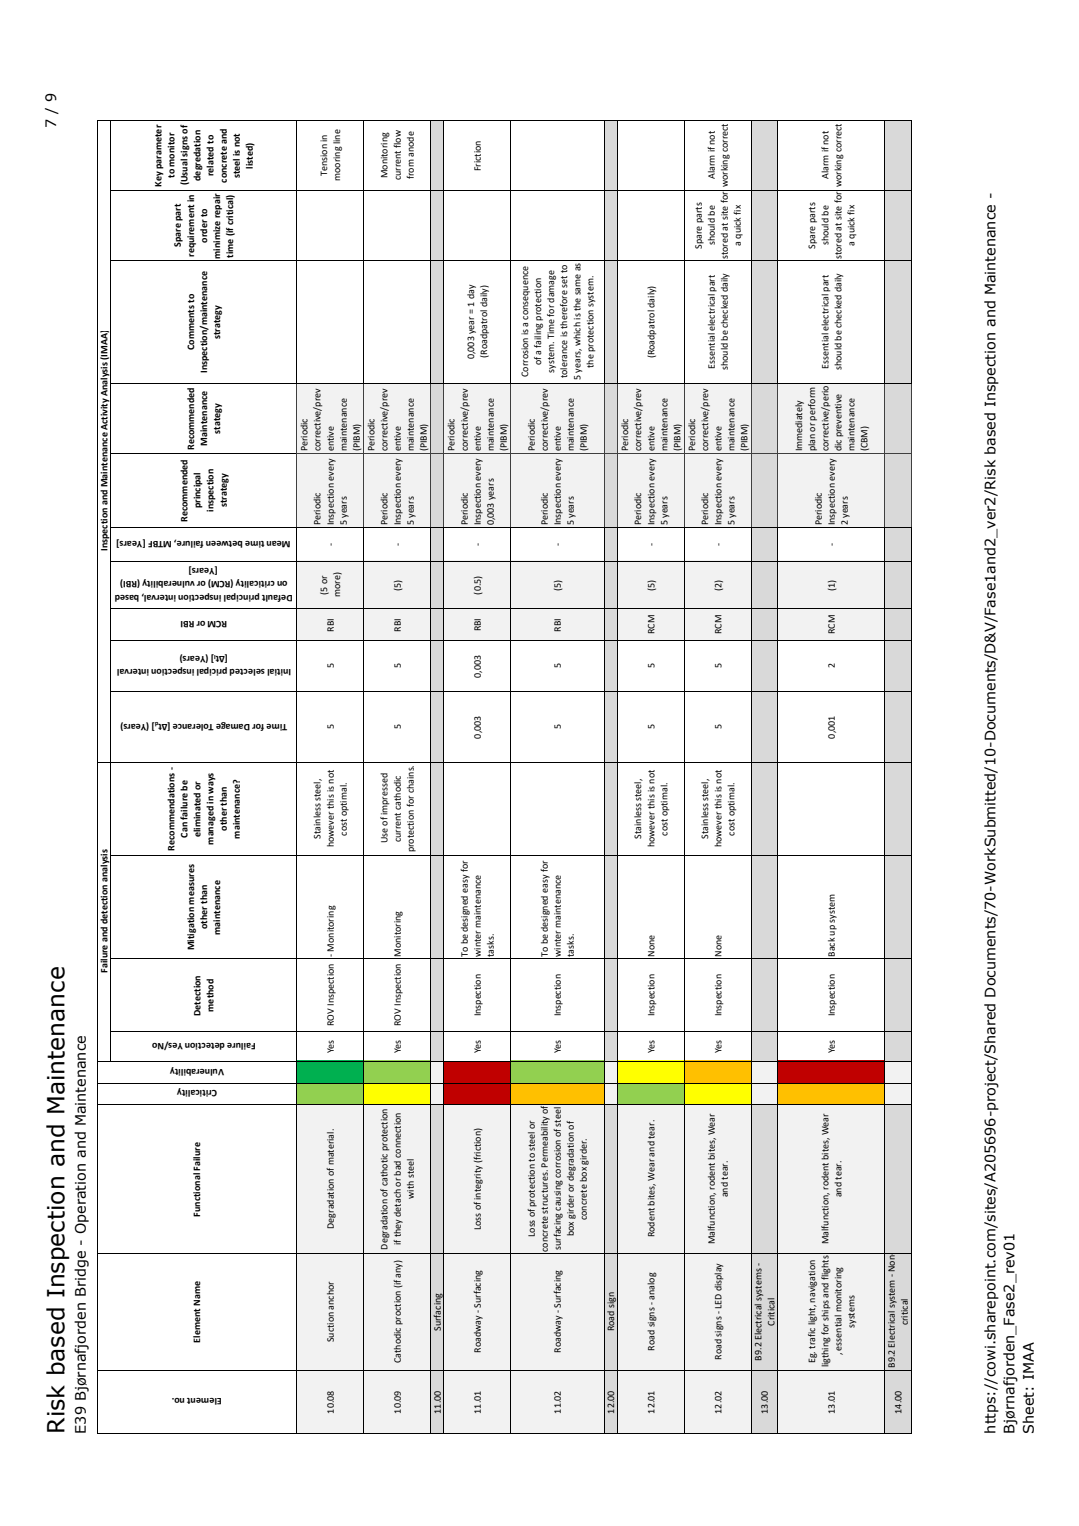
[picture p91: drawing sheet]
<svg xmlns="http://www.w3.org/2000/svg" width="210mm" height="297mm" viewBox="0 0 210 297" stroke-linecap="round" stroke-linejoin="round" font-family="sans-serif">
<defs><g id="words">
<text font-size="4.6" x="12.5" y="279.1" transform="rotate(-90 12.5 279.1)">Risk based Inspection and Maintenance</text>
<g font-size="2.8">
<text x="10.9" y="25" transform="rotate(-90 10.9 25)">7 / 9</text>
<text x="16.7" y="279.1" transform="rotate(-90 16.7 279.1)">E39 Bjørnafjorden Bridge - Operation and Maintenance</text>
<text x="193.7" y="279.1" transform="rotate(-90 193.7 279.1)">https://cowi.sharepoint.com/sites/A205696-project/Shared Documents/70-WorkSubmitted/10-Documents/D&amp;V/Fase1and2_ver2/Risk based Inspection and Maintenance -</text>
<text x="197.4" y="279.1" transform="rotate(-90 197.4 279.1)">Bjørnafjorden_Fase2_rev01</text>
<text x="201.2" y="279.1" transform="rotate(-90 201.2 279.1)">Sheet: IMAA</text>
</g>
<g font-size="1.9">
<text x="34" y="34.6" transform="rotate(-90 34 34.6)">to monitor</text>
<text x="39" y="35.2" transform="rotate(-90 39 35.2)">degredation</text>
<text x="41.6" y="34.3" transform="rotate(-90 41.6 34.3)">related to</text>
<text x="44.1" y="35.5" transform="rotate(-90 44.1 35.5)">concrete and</text>
<text x="46.7" y="34.7" transform="rotate(-90 46.7 34.7)">steel is not</text>
<text x="49.2" y="32.8" transform="rotate(-90 49.2 32.8)">listed)</text>
<text x="63.7" y="34.3" transform="rotate(-90 63.7 34.3)">Tension in</text>
<text x="66.2" y="35.2" transform="rotate(-90 66.2 35.2)">mooring line</text>
<text x="75.4" y="34.7" transform="rotate(-90 75.4 34.7)">Monitoring</text>
<text x="78" y="35.1" transform="rotate(-90 78 35.1)">current flow</text>
<text x="80.5" y="34.9" transform="rotate(-90 80.5 34.9)">from anode</text>
<text x="93.6" y="33.3" transform="rotate(-90 93.6 33.3)">Friction</text>
<text x="139.1" y="34.9" transform="rotate(-90 139.1 34.9)">Alarm if not</text>
<text x="161.2" y="34.9" transform="rotate(-90 161.2 34.9)">Alarm if not</text>
<text x="31.4" y="36.3" transform="rotate(-90 31.4 36.3)">Key parameter</text>
<text x="36.5" y="36.1" transform="rotate(-90 36.5 36.1)">(Usual signs of</text>
<text x="141.6" y="36.5" transform="rotate(-90 141.6 36.5)">working correct</text>
<text x="163.7" y="36.5" transform="rotate(-90 163.7 36.5)">working correct</text>
<text x="40.3" y="47.2" transform="rotate(-90 40.3 47.2)">order to</text>
<text x="139.1" y="47.7" transform="rotate(-90 139.1 47.7)">should be</text>
<text x="144.2" y="47.8" transform="rotate(-90 144.2 47.8)">a quick fix</text>
<text x="161.2" y="47.7" transform="rotate(-90 161.2 47.7)">should be</text>
<text x="166.3" y="47.8" transform="rotate(-90 166.3 47.8)">a quick fix</text>
<text x="35.2" y="48.1" transform="rotate(-90 35.2 48.1)">Spare part</text>
<text x="37.8" y="50" transform="rotate(-90 37.8 50)">requirement in</text>
<text x="42.8" y="50.4" transform="rotate(-90 42.8 50.4)">minimize repair</text>
<text x="45.4" y="50.2" transform="rotate(-90 45.4 50.2)">time (if critical)</text>
<text x="136.6" y="48.4" transform="rotate(-90 136.6 48.4)">Spare parts</text>
<text x="141.6" y="50.5" transform="rotate(-90 141.6 50.5)">stored at site for</text>
<text x="158.7" y="48.4" transform="rotate(-90 158.7 48.4)">Spare parts</text>
<text x="163.7" y="50.5" transform="rotate(-90 163.7 50.5)">stored at site for</text>
<text x="37.8" y="68.1" transform="rotate(-90 37.8 68.1)">Comments to</text>
<text x="42.8" y="66" transform="rotate(-90 42.8 66)">strategy</text>
<text x="92.3" y="69.9" transform="rotate(-90 92.3 69.9)">0,003 year = 1 day</text>
<text x="94.8" y="69.7" transform="rotate(-90 94.8 69.7)">(Roadpatrol daily)</text>
<text x="105.3" y="71.1" transform="rotate(-90 105.3 71.1)">of a failing protection</text>
<text x="115.5" y="71.6" transform="rotate(-90 115.5 71.6)">the protection system.</text>
<text x="127.3" y="69.8" transform="rotate(-90 127.3 69.8)">(Roadpatrol daily)</text>
<text x="139.1" y="71.8" transform="rotate(-90 139.1 71.8)">Essential electrical part</text>
<text x="161.2" y="71.8" transform="rotate(-90 161.2 71.8)">Essential electrical part</text>
<text x="40.3" y="72.6" transform="rotate(-90 40.3 72.6)">Inspection/maintenance</text>
<text x="102.8" y="73.4" transform="rotate(-90 102.8 73.4)">Corrosion is a consequence</text>
<text x="107.9" y="72.5" transform="rotate(-90 107.9 72.5)">system. Time for damage</text>
<text x="110.4" y="73.6" transform="rotate(-90 110.4 73.6)">tolerance is therefore set to</text>
<text x="112.9" y="74" transform="rotate(-90 112.9 74)">5 years, which is the same as</text>
<text x="141.6" y="72" transform="rotate(-90 141.6 72)">should be checked daily</text>
<text x="163.7" y="72" transform="rotate(-90 163.7 72)">should be checked daily</text>
<text x="37.8" y="87.6" transform="rotate(-90 37.8 87.6)">Recommended</text>
<text x="40.3" y="86.8" transform="rotate(-90 40.3 86.8)">Maintenance</text>
<text x="42.8" y="84.4" transform="rotate(-90 42.8 84.4)">stategy</text>
<text x="59.9" y="87.9" transform="rotate(-90 59.9 87.9)">Periodic</text>
<text x="62.4" y="87.9" transform="rotate(-90 62.4 87.9)">corrective/prev</text>
<text x="64.9" y="87.9" transform="rotate(-90 64.9 87.9)">entive</text>
<text x="67.5" y="87.9" transform="rotate(-90 67.5 87.9)">maintenance</text>
<text x="70" y="87.9" transform="rotate(-90 70 87.9)">(PIBM)</text>
<text x="72.9" y="87.9" transform="rotate(-90 72.9 87.9)">Periodic</text>
<text x="75.4" y="87.9" transform="rotate(-90 75.4 87.9)">corrective/prev</text>
<text x="78" y="87.9" transform="rotate(-90 78 87.9)">entive</text>
<text x="80.5" y="87.9" transform="rotate(-90 80.5 87.9)">maintenance</text>
<text x="83.1" y="87.9" transform="rotate(-90 83.1 87.9)">(PIBM)</text>
<text x="88.5" y="87.9" transform="rotate(-90 88.5 87.9)">Periodic</text>
<text x="91" y="87.9" transform="rotate(-90 91 87.9)">corrective/prev</text>
<text x="93.6" y="87.9" transform="rotate(-90 93.6 87.9)">entive</text>
<text x="96.1" y="87.9" transform="rotate(-90 96.1 87.9)">maintenance</text>
<text x="98.6" y="87.9" transform="rotate(-90 98.6 87.9)">(PIBM)</text>
<text x="104.1" y="87.9" transform="rotate(-90 104.1 87.9)">Periodic</text>
<text x="106.6" y="87.9" transform="rotate(-90 106.6 87.9)">corrective/prev</text>
<text x="109.1" y="87.9" transform="rotate(-90 109.1 87.9)">entive</text>
<text x="111.7" y="87.9" transform="rotate(-90 111.7 87.9)">maintenance</text>
<text x="114.2" y="87.9" transform="rotate(-90 114.2 87.9)">(PIBM)</text>
<text x="122.3" y="87.9" transform="rotate(-90 122.3 87.9)">Periodic</text>
<text x="124.8" y="87.9" transform="rotate(-90 124.8 87.9)">corrective/prev</text>
<text x="127.3" y="87.9" transform="rotate(-90 127.3 87.9)">entive</text>
<text x="129.9" y="87.9" transform="rotate(-90 129.9 87.9)">maintenance</text>
<text x="132.4" y="87.9" transform="rotate(-90 132.4 87.9)">(PIBM)</text>
<text x="135.3" y="87.9" transform="rotate(-90 135.3 87.9)">Periodic</text>
<text x="137.8" y="87.9" transform="rotate(-90 137.8 87.9)">corrective/prev</text>
<text x="140.4" y="87.9" transform="rotate(-90 140.4 87.9)">entive</text>
<text x="142.9" y="87.9" transform="rotate(-90 142.9 87.9)">maintenance</text>
<text x="145.5" y="87.9" transform="rotate(-90 145.5 87.9)">(PIBM)</text>
<text x="156.1" y="87.9" transform="rotate(-90 156.1 87.9)">Immediately</text>
<text x="158.7" y="87.9" transform="rotate(-90 158.7 87.9)">plan or perform</text>
<text x="161.2" y="87.9" transform="rotate(-90 161.2 87.9)">corrective/perio</text>
<text x="163.7" y="87.9" transform="rotate(-90 163.7 87.9)">dic preventive</text>
<text x="166.3" y="87.9" transform="rotate(-90 166.3 87.9)">maintenance</text>
<text x="168.8" y="87.9" transform="rotate(-90 168.8 87.9)">(CBM)</text>
<text x="36.5" y="101.6" transform="rotate(-90 36.5 101.6)">Recommended</text>
<text x="39" y="99" transform="rotate(-90 39 99)">principal</text>
<text x="41.6" y="99.6" transform="rotate(-90 41.6 99.6)">inspection</text>
<text x="44.1" y="98.7" transform="rotate(-90 44.1 98.7)">strategy</text>
<text x="20.9" y="107.3" transform="rotate(-90 20.9 107.3)">Inspection and Maintenance Activity Analysis (IMAA)</text>
<text x="56.6" y="105.2" transform="rotate(-180 56.6 105.2)">Mean time between failure, MTBF [Years]</text>
<text x="62.4" y="102.3" transform="rotate(-90 62.4 102.3)">Periodic</text>
<text x="64.9" y="106.2" transform="rotate(-90 64.9 106.2)">-</text>
<text x="64.9" y="102.3" transform="rotate(-90 64.9 102.3)">Inspection every</text>
<text x="67.5" y="102.3" transform="rotate(-90 67.5 102.3)">5 years</text>
<text x="75.4" y="102.3" transform="rotate(-90 75.4 102.3)">Periodic</text>
<text x="78" y="106.2" transform="rotate(-90 78 106.2)">-</text>
<text x="78" y="102.3" transform="rotate(-90 78 102.3)">Inspection every</text>
<text x="80.5" y="102.3" transform="rotate(-90 80.5 102.3)">5 years</text>
<text x="91" y="102.3" transform="rotate(-90 91 102.3)">Periodic</text>
<text x="93.6" y="106.2" transform="rotate(-90 93.6 106.2)">-</text>
<text x="93.6" y="102.3" transform="rotate(-90 93.6 102.3)">Inspection every</text>
<text x="96.1" y="102.3" transform="rotate(-90 96.1 102.3)">0,003 years</text>
<text x="106.6" y="102.3" transform="rotate(-90 106.6 102.3)">Periodic</text>
<text x="109.1" y="106.2" transform="rotate(-90 109.1 106.2)">-</text>
<text x="109.1" y="102.3" transform="rotate(-90 109.1 102.3)">Inspection every</text>
<text x="111.7" y="102.3" transform="rotate(-90 111.7 102.3)">5 years</text>
<text x="124.8" y="102.3" transform="rotate(-90 124.8 102.3)">Periodic</text>
<text x="127.3" y="106.2" transform="rotate(-90 127.3 106.2)">-</text>
<text x="127.3" y="102.3" transform="rotate(-90 127.3 102.3)">Inspection every</text>
<text x="129.9" y="102.3" transform="rotate(-90 129.9 102.3)">5 years</text>
<text x="137.8" y="102.3" transform="rotate(-90 137.8 102.3)">Periodic</text>
<text x="140.4" y="106.2" transform="rotate(-90 140.4 106.2)">-</text>
<text x="140.4" y="102.3" transform="rotate(-90 140.4 102.3)">Inspection every</text>
<text x="142.9" y="102.3" transform="rotate(-90 142.9 102.3)">5 years</text>
<text x="159.9" y="102.3" transform="rotate(-90 159.9 102.3)">Periodic</text>
<text x="162.5" y="106.2" transform="rotate(-90 162.5 106.2)">-</text>
<text x="162.5" y="102.3" transform="rotate(-90 162.5 102.3)">Inspection every</text>
<text x="165" y="102.3" transform="rotate(-90 165 102.3)">2 years</text>
<text x="42.4" y="110.6" transform="rotate(-180 42.4 110.6)">[Years]</text>
<text x="56" y="113.2" transform="rotate(-180 56 113.2)">on criticality (RCM) or vulnerability (RBI)</text>
<text x="57" y="115.7" transform="rotate(-180 57 115.7)">Default principal inspection interval, based</text>
<text x="63.7" y="115.7" transform="rotate(-90 63.7 115.7)">(5 or</text>
<text x="66.2" y="116.2" transform="rotate(-90 66.2 116.2)">more)</text>
<text x="78" y="115" transform="rotate(-90 78 115)">(5)</text>
<text x="93.6" y="115.7" transform="rotate(-90 93.6 115.7)">(0.5)</text>
<text x="109.1" y="115" transform="rotate(-90 109.1 115)">(5)</text>
<text x="127.3" y="115" transform="rotate(-90 127.3 115)">(5)</text>
<text x="140.4" y="115" transform="rotate(-90 140.4 115)">(2)</text>
<text x="162.5" y="115" transform="rotate(-90 162.5 115)">(1)</text>
<text x="44.2" y="120.9" transform="rotate(-180 44.2 120.9)">RCM or RBI</text>
<text x="64.9" y="122.9" transform="rotate(-90 64.9 122.9)">RBI</text>
<text x="78" y="122.9" transform="rotate(-90 78 122.9)">RBI</text>
<text x="93.6" y="122.9" transform="rotate(-90 93.6 122.9)">RBI</text>
<text x="109.1" y="122.9" transform="rotate(-90 109.1 122.9)">RBI</text>
<text x="127.3" y="123.4" transform="rotate(-90 127.3 123.4)">RCM</text>
<text x="140.4" y="123.4" transform="rotate(-90 140.4 123.4)">RCM</text>
<text x="162.5" y="123.4" transform="rotate(-90 162.5 123.4)">RCM</text>
<text x="44.4" y="127.8" transform="rotate(-180 44.4 127.8)">[∆t ] (Years)</text>
<text x="56.6" y="130.3" transform="rotate(-180 56.6 130.3)">Initial selected pricipal inspection interval</text>
<text x="64.9" y="130.1" transform="rotate(-90 64.9 130.1)">5</text>
<text x="78" y="130.1" transform="rotate(-90 78 130.1)">5</text>
<text x="93.6" y="131.9" transform="rotate(-90 93.6 131.9)">0,003</text>
<text x="109.1" y="130.1" transform="rotate(-90 109.1 130.1)">5</text>
<text x="127.3" y="130.1" transform="rotate(-90 127.3 130.1)">5</text>
<text x="140.4" y="130.1" transform="rotate(-90 140.4 130.1)">5</text>
<text x="162.5" y="130.1" transform="rotate(-90 162.5 130.1)">2</text>
<text x="55.9" y="140.9" transform="rotate(-180 55.9 140.9)">Time for Damage Tolerance [∆t ] (Years)</text>
<text x="64.9" y="142" transform="rotate(-90 64.9 142)">5</text>
<text x="78" y="142" transform="rotate(-90 78 142)">5</text>
<text x="93.6" y="143.8" transform="rotate(-90 93.6 143.8)">0,003</text>
<text x="109.1" y="142" transform="rotate(-90 109.1 142)">5</text>
<text x="127.3" y="142" transform="rotate(-90 127.3 142)">5</text>
<text x="140.4" y="142" transform="rotate(-90 140.4 142)">5</text>
<text x="162.5" y="143.8" transform="rotate(-90 162.5 143.8)">0,001</text>
<text x="44.1" y="161.7" transform="rotate(-90 44.1 161.7)">other than</text>
<text x="34" y="165.6" transform="rotate(-90 34 165.6)">Recommendations -</text>
<text x="36.5" y="163.1" transform="rotate(-90 36.5 163.1)">Can failure be</text>
<text x="39" y="163" transform="rotate(-90 39 163)">eliminated or</text>
<text x="41.6" y="164.4" transform="rotate(-90 41.6 164.4)">managed in ways</text>
<text x="46.7" y="163.2" transform="rotate(-90 46.7 163.2)">maintenance?</text>
<text x="62.4" y="163.2" transform="rotate(-90 62.4 163.2)">Stainless steel,</text>
<text x="64.9" y="164.9" transform="rotate(-90 64.9 164.9)">however this is not</text>
<text x="67.5" y="162.6" transform="rotate(-90 67.5 162.6)">cost optimal.</text>
<text x="75.4" y="164.2" transform="rotate(-90 75.4 164.2)">Use of impressed</text>
<text x="78" y="164" transform="rotate(-90 78 164)">current cathodic</text>
<text x="80.5" y="165.9" transform="rotate(-90 80.5 165.9)">protection for chains.</text>
<text x="124.8" y="163.2" transform="rotate(-90 124.8 163.2)">Stainless steel,</text>
<text x="127.3" y="164.9" transform="rotate(-90 127.3 164.9)">however this is not</text>
<text x="129.9" y="162.6" transform="rotate(-90 129.9 162.6)">cost optimal.</text>
<text x="137.8" y="163.2" transform="rotate(-90 137.8 163.2)">Stainless steel,</text>
<text x="140.4" y="164.9" transform="rotate(-90 140.4 164.9)">however this is not</text>
<text x="142.9" y="162.6" transform="rotate(-90 142.9 162.6)">cost optimal.</text>
<text x="37.8" y="185" transform="rotate(-90 37.8 185)">Mitigation measures</text>
<text x="40.3" y="180.8" transform="rotate(-90 40.3 180.8)">other than</text>
<text x="42.8" y="181.9" transform="rotate(-90 42.8 181.9)">maintenance</text>
<text x="20.9" y="189.4" transform="rotate(-90 20.9 189.4)">Failure and detection analysis</text>
<text x="91" y="186.3" transform="rotate(-90 91 186.3)">To be designed easy for</text>
<text x="93.6" y="186.3" transform="rotate(-90 93.6 186.3)">winter maintenance</text>
<text x="96.1" y="186.3" transform="rotate(-90 96.1 186.3)">tasks.</text>
<text x="106.6" y="186.3" transform="rotate(-90 106.6 186.3)">To be designed easy for</text>
<text x="109.1" y="186.3" transform="rotate(-90 109.1 186.3)">winter maintenance</text>
<text x="111.7" y="186.3" transform="rotate(-90 111.7 186.3)">tasks.</text>
<text x="127.3" y="186.3" transform="rotate(-90 127.3 186.3)">None</text>
<text x="140.4" y="186.3" transform="rotate(-90 140.4 186.3)">None</text>
<text x="162.5" y="186.3" transform="rotate(-90 162.5 186.3)">Back up system</text>
<text x="39" y="197.8" transform="rotate(-90 39 197.8)">Detection</text>
<text x="41.6" y="196.9" transform="rotate(-90 41.6 196.9)">method</text>
<text x="93.6" y="197.9" transform="rotate(-90 93.6 197.9)">Inspection</text>
<text x="109.1" y="197.9" transform="rotate(-90 109.1 197.9)">Inspection</text>
<text x="127.3" y="197.9" transform="rotate(-90 127.3 197.9)">Inspection</text>
<text x="140.4" y="197.9" transform="rotate(-90 140.4 197.9)">Inspection</text>
<text x="162.5" y="197.9" transform="rotate(-90 162.5 197.9)">Inspection</text>
<text x="49.8" y="203" transform="rotate(-180 49.8 203)">Failure detection Yes/No</text>
<text x="64.9" y="199.7" transform="rotate(-90 64.9 199.7)">ROV Inspection - Monitoring</text>
<text x="78" y="199.7" transform="rotate(-90 78 199.7)">ROV Inspection Monitoring</text>
<text x="43.6" y="208" transform="rotate(-180 43.6 208)">Vulnerability</text>
<text x="64.9" y="205.1" transform="rotate(-90 64.9 205.1)">Yes</text>
<text x="78" y="205.1" transform="rotate(-90 78 205.1)">Yes</text>
<text x="93.6" y="205.1" transform="rotate(-90 93.6 205.1)">Yes</text>
<text x="109.1" y="205.1" transform="rotate(-90 109.1 205.1)">Yes</text>
<text x="127.3" y="205.1" transform="rotate(-90 127.3 205.1)">Yes</text>
<text x="140.4" y="205.1" transform="rotate(-90 140.4 205.1)">Yes</text>
<text x="162.5" y="205.1" transform="rotate(-90 162.5 205.1)">Yes</text>
<text x="42.2" y="212.2" transform="rotate(-180 42.2 212.2)">Criticality</text>
<text x="80.5" y="233.3" transform="rotate(-90 80.5 233.3)">with steel</text>
<text x="141.6" y="233.1" transform="rotate(-90 141.6 233.1)">and tear.</text>
<text x="163.7" y="233.1" transform="rotate(-90 163.7 233.1)">and tear.</text>
<text x="38.9" y="236.8" transform="rotate(-90 38.9 236.8)">Functional Failure</text>
<text x="64.9" y="239.2" transform="rotate(-90 64.9 239.2)">Degradation of material.</text>
<text x="93.6" y="239.4" transform="rotate(-90 93.6 239.4)">Loss of integrity (friction)</text>
<text x="114.2" y="237.5" transform="rotate(-90 114.2 237.5)">concrete box girder.</text>
<text x="75.4" y="243.2" transform="rotate(-90 75.4 243.2)">Degradation of cathotic protection</text>
<text x="78" y="242.3" transform="rotate(-90 78 242.3)">if they detach or bad connection</text>
<text x="104.1" y="240.8" transform="rotate(-90 104.1 240.8)">Loss of protection to steel or</text>
<text x="106.6" y="243.7" transform="rotate(-90 106.6 243.7)">concrete structures. Permeability of</text>
<text x="109.1" y="243.3" transform="rotate(-90 109.1 243.3)">surfacing causing corrosion of steel</text>
<text x="111.7" y="240.6" transform="rotate(-90 111.7 240.6)">box girder or degradation of</text>
<text x="127.3" y="240.9" transform="rotate(-90 127.3 240.9)">Rodent bites, Wear and tear.</text>
<text x="139.1" y="242.2" transform="rotate(-90 139.1 242.2)">Malfunction, rodent bites, Wear</text>
<text x="161.2" y="242.2" transform="rotate(-90 161.2 242.2)">Malfunction, rodent bites, Wear</text>
<text x="176.7" y="258" transform="rotate(-90 176.7 258)">critical</text>
<text x="38.9" y="261.4" transform="rotate(-90 38.9 261.4)">Element Name</text>
<text x="64.9" y="261.3" transform="rotate(-90 64.9 261.3)">Suction anchor</text>
<text x="85.8" y="259.1" transform="rotate(-90 85.8 259.1)">Surfacing</text>
<text x="93.6" y="263.3" transform="rotate(-90 93.6 263.3)">Roadway - Surfacing</text>
<text x="109.1" y="263.3" transform="rotate(-90 109.1 263.3)">Roadway - Surfacing</text>
<text x="119.5" y="259.2" transform="rotate(-90 119.5 259.2)">Road sign</text>
<text x="127.3" y="262.9" transform="rotate(-90 127.3 262.9)">Road signs - analog</text>
<text x="150.7" y="258.1" transform="rotate(-90 150.7 258.1)">Critical</text>
<text x="163.7" y="263.8" transform="rotate(-90 163.7 263.8)">, essential monitoring</text>
<text x="166.3" y="258.5" transform="rotate(-90 166.3 258.5)">systems</text>
<text x="78" y="265.3" transform="rotate(-90 78 265.3)">Cathodic proction (if any)</text>
<text x="140.4" y="264.7" transform="rotate(-90 140.4 264.7)">Road signs - LED display</text>
<text x="148.2" y="264.8" transform="rotate(-90 148.2 264.8)">B9.2 Electrical systems -</text>
<text x="158.7" y="265.3" transform="rotate(-90 158.7 265.3)">Eg. trafic light, navigation</text>
<text x="161.2" y="266.2" transform="rotate(-90 161.2 266.2)">ligthing for ships and flights</text>
<text x="174.2" y="266.3" transform="rotate(-90 174.2 266.3)">B9.2 Electrical system - Non-</text>
<text x="43.2" y="272.2" transform="rotate(-180 43.2 272.2)">Element no.</text>
<text x="64.9" y="275.2" transform="rotate(-90 64.9 275.2)">10.08</text>
<text x="78" y="275.2" transform="rotate(-90 78 275.2)">10.09</text>
<text x="85.8" y="275.2" transform="rotate(-90 85.8 275.2)">11.00</text>
<text x="93.6" y="275.2" transform="rotate(-90 93.6 275.2)">11.01</text>
<text x="109.1" y="275.2" transform="rotate(-90 109.1 275.2)">11.02</text>
<text x="119.5" y="275.2" transform="rotate(-90 119.5 275.2)">12.00</text>
<text x="127.3" y="275.2" transform="rotate(-90 127.3 275.2)">12.01</text>
<text x="140.4" y="275.2" transform="rotate(-90 140.4 275.2)">12.02</text>
<text x="149.4" y="275.2" transform="rotate(-90 149.4 275.2)">13.00</text>
<text x="162.5" y="275.2" transform="rotate(-90 162.5 275.2)">13.01</text>
<text x="175.4" y="275.2" transform="rotate(-90 175.4 275.2)">14.00</text>
</g>
<g font-size="1.3">
<text x="42" y="127.4" transform="rotate(-180 42 127.4)">I</text>
<text x="30.8" y="140.5" transform="rotate(-180 30.8 140.5)">d</text>
</g>
</g></defs>
<g fill="none" stroke="#000" stroke-width=".19">
<path d="M19 23.4v255.6M19.1 23.5h38.7M21.6 23.4v183.1M21.7 37.1h36.1M57.7 23.4v255.6M21.7 50.8h36.1M21.7 74.7h36.1M21.7 88.2h36.1M21.7 118.5h36.1M21.7 109.2h36.1M21.7 102.6h36.1M21.7 134.6h36.1"/>
<path d="M21.7 124.6h36.1M19.1 148.3h38.7M21.7 166.6h36.1M21.7 186.6h36.1M19.1 215h38.7M19.1 210.8h38.7M19.1 206.6h38.7M21.7 200.8h36.1M19.1 244h38.7M19 279.1h38.8M19.1 266.7h38.7"/>
</g>
<path d="M57.8 215h13.1v64h-13.1z" fill="#f2f2f2"/>
<path d="M57.8 210.7h13.1v4.3h-13.1z" fill="#92d050"/>
<path d="M57.8 206.5h13.1v4.3h-13.1z" fill="#00b050"/>
<g fill="#f2f2f2">
<path d="M57.8 109.1h13.1v15.5h-13.1z"/>
<path d="M57.8 74.6h13.1v28h-13.1z"/>
<path d="M70.8 215h13.1v64h-13.1z"/>
</g>
<path d="M70.8 210.7h13.1v4.3h-13.1z" fill="#ff0"/>
<path d="M70.8 206.5h13.1v4.3h-13.1z" fill="#92d050"/>
<g fill="#f2f2f2">
<path d="M70.8 109.1h13.1v15.5h-13.1z"/>
<path d="M70.8 74.6h13.1v28h-13.1z"/>
</g>
<path d="M83.8 215h2.6v64h-2.6z" fill="#d9d9d9"/>
<path d="M83.8 206.5h2.6v8.5h-2.6z" fill="#f2f2f2"/>
<path d="M83.8 23.4h2.6v183.2h-2.6z" fill="#d9d9d9"/>
<path d="M86.4 215h13.1v64h-13.1z" fill="#f2f2f2"/>
<path d="M86.4 206.5h13.1v8.5h-13.1z" fill="#c00000"/>
<g fill="#f2f2f2">
<path d="M86.4 109.1h13.1v15.5h-13.1z"/>
<path d="M86.4 74.6h13.1v28h-13.1z"/>
<path d="M99.4 215h18.3v64h-18.3z"/>
</g>
<path d="M99.4 210.7h18.3v4.3h-18.3z" fill="#ffc000"/>
<path d="M99.4 206.5h18.3v4.3h-18.3z" fill="#92d050"/>
<g fill="#f2f2f2">
<path d="M99.4 109.1h18.3v15.5h-18.3z"/>
<path d="M99.4 74.6h18.3v28h-18.3z"/>
</g>
<path d="M117.6 215h2.6v64h-2.6z" fill="#d9d9d9"/>
<path d="M117.6 206.5h2.6v8.5h-2.6z" fill="#f2f2f2"/>
<path d="M117.6 23.4h2.6v183.2h-2.6z" fill="#d9d9d9"/>
<path d="M120.1 215h13.2v64h-13.2z" fill="#f2f2f2"/>
<path d="M120.1 210.7h13.2v4.3h-13.2z" fill="#92d050"/>
<path d="M120.1 206.5h13.2v4.3h-13.2z" fill="#ff0"/>
<g fill="#f2f2f2">
<path d="M120.1 109.1h13.2v15.5h-13.2z"/>
<path d="M120.1 74.6h13.2v28h-13.2z"/>
<path d="M133.2 215h13.1v64h-13.1z"/>
</g>
<path d="M133.2 210.7h13.1v4.3h-13.1z" fill="#ff0"/>
<path d="M133.2 206.5h13.1v4.3h-13.1z" fill="#ffc000"/>
<g fill="#f2f2f2">
<path d="M133.2 109.1h13.1v15.5h-13.1z"/>
<path d="M133.2 74.6h13.1v28h-13.1z"/>
</g>
<path d="M146.2 215h5.3v64h-5.3z" fill="#d9d9d9"/>
<path d="M146.2 206.5h5.3v8.5h-5.3z" fill="#f2f2f2"/>
<path d="M146.2 23.4h5.3v183.2h-5.3z" fill="#d9d9d9"/>
<path d="M151.4 215h20.9v64h-20.9z" fill="#f2f2f2"/>
<path d="M151.4 210.7h20.9v4.3h-20.9z" fill="#ffc000"/>
<path d="M151.4 206.5h20.9v4.3h-20.9z" fill="#c00000"/>
<g fill="#f2f2f2">
<path d="M151.4 109.1h20.9v15.5h-20.9z"/>
<path d="M151.4 74.6h20.9v28h-20.9z"/>
</g>
<path d="M172.2 215h5.3v64h-5.3z" fill="#d9d9d9"/>
<path d="M172.2 206.5h5.3v8.5h-5.3z" fill="#f2f2f2"/>
<path d="M172.2 23.4h5.3v183.2h-5.3z" fill="#d9d9d9"/>
<g fill="none" stroke="#000" stroke-width=".19">
<path d="M57.7 23.4v51.2M57.8 37.1h119.7M57.8 23.5h119.7M70.8 23.4v51.2M83.8 23.4v51.2M86.4 23.4v51.2M99.4 23.4v51.2M117.6 23.4v51.2M120.1 23.4v51.2M133.2 23.4v51.2M146.2 23.4v51.2M151.4 23.4v51.2"/>
<path d="M172.2 23.4v51.2M177.4 23.4v51.2M57.8 50.8h119.7M57.7 74.7h119.8M57.7 102.5v176.5M57.8 118.5h119.7M57.8 109.2h119.7M57.8 102.6h119.7M70.8 102.5v176.5M83.8 102.5v176.5M86.4 102.5v176.5M99.4 102.5v176.5"/>
<path d="M117.6 102.5v176.5M120.1 102.5v176.5M133.2 102.5v176.5M146.2 102.5v176.5M151.4 102.5v176.5M172.2 102.5v176.5M177.4 102.5v176.5M57.8 134.6h119.7M57.8 124.6h119.7M57.8 148.3h119.7M57.8 166.6h119.7M57.8 186.6h119.7"/>
<path d="M57.8 215h119.7M57.8 210.8h119.7M57.8 206.6h119.7M57.8 200.8h119.7M57.8 244h119.7M57.7 279.1h119.8M57.8 266.7h119.7"/>
</g>
<g fill="none" stroke="#3f3f3f" stroke-width=".19">
<path d="M57.7 74.7v27.8M70.8 74.7v27.8M83.8 74.7v27.8M86.4 74.7v27.8M99.4 74.7v27.8M117.6 74.7v27.8M120.1 74.7v27.8M133.2 74.7v27.8M146.2 74.7v27.8M151.4 74.7v27.8M172.2 74.7v27.8M177.4 74.7v27.8"/>
<path d="M57.8 88.2h119.7"/>
</g>
<use href="#words"/>
</svg>
